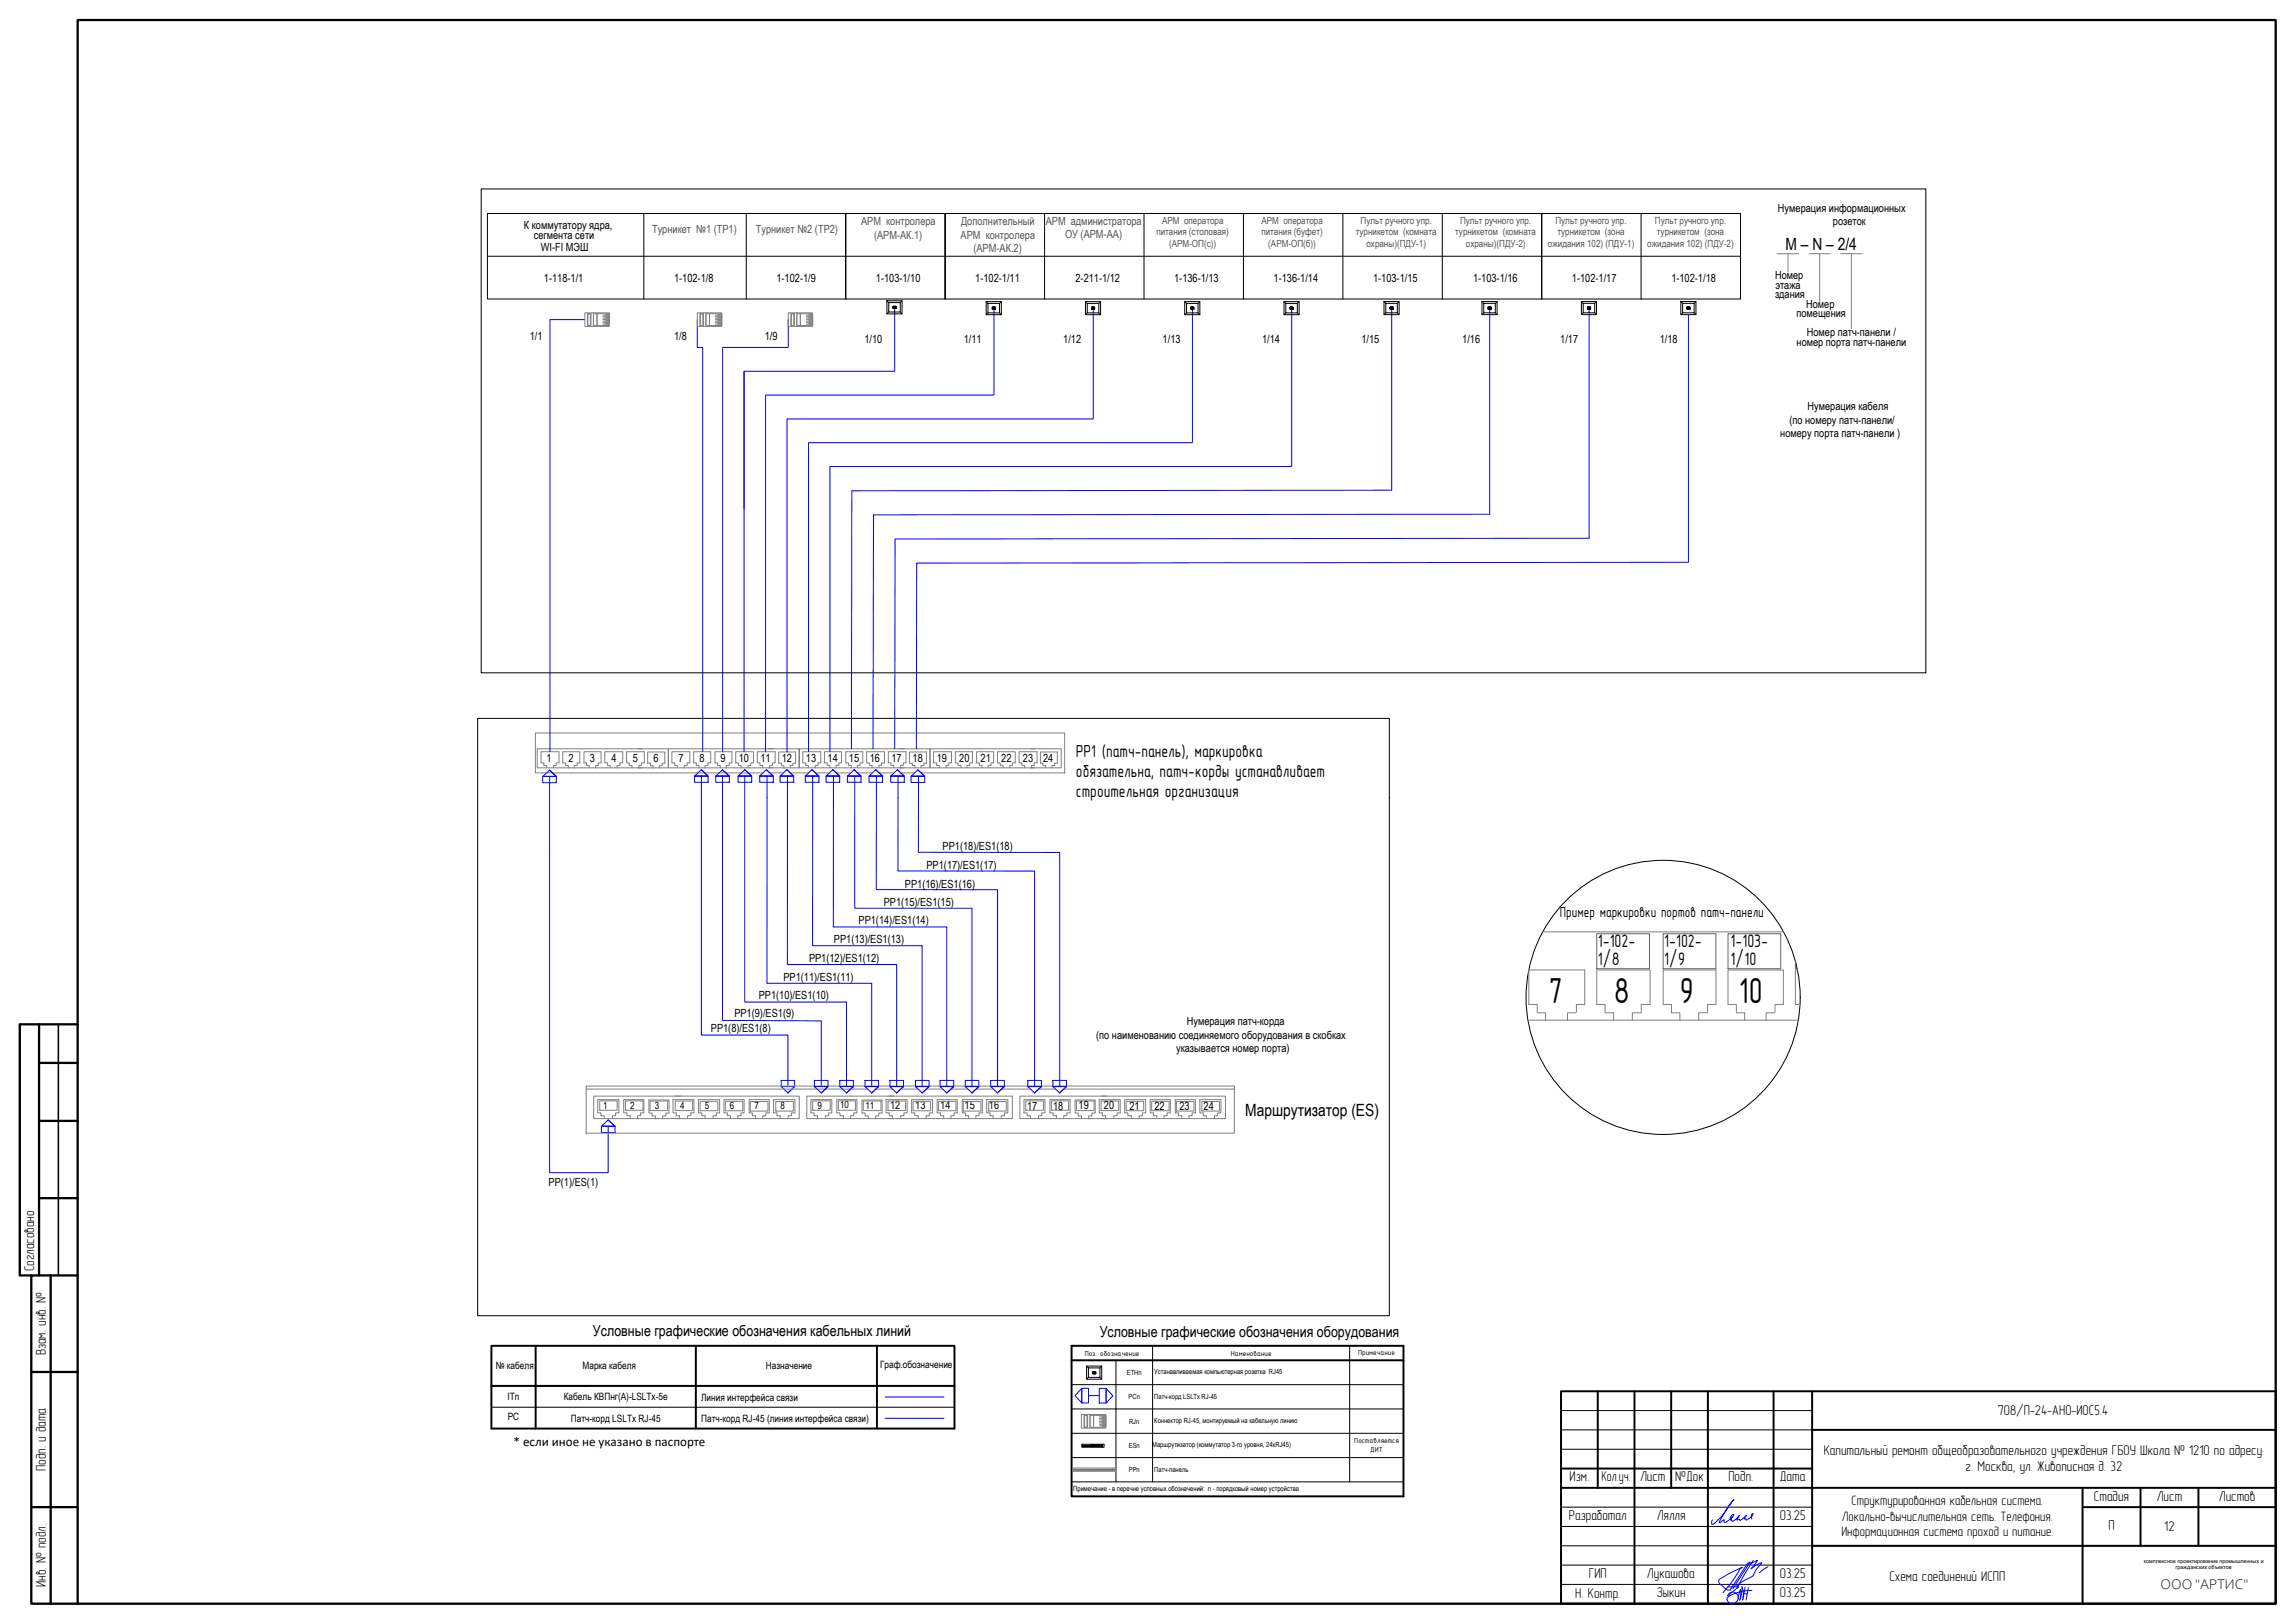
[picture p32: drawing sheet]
<svg xmlns="http://www.w3.org/2000/svg" width="594mm" height="420mm" viewBox="0 0 594 420" stroke-linecap="round" stroke-linejoin="round" font-family="sans-serif">
<defs><g id="words">
<g font-size="9.4">
<text x="400.9" y="259.5">7</text>
<text x="417.8" y="259.5">8</text>
<text x="434.8" y="259.5">9</text>
<text x="450.1" y="259.5">10</text>
</g>
<g font-size="4.7">
<text x="413.6" y="245.1">1-102-</text>
<text x="430.8" y="245.1">1-102-</text>
<text x="447.9" y="245.1">1-103-</text>
<text x="413.6" y="249.9">1/8</text>
<text x="430.8" y="249.9">1/9</text>
<text x="447.9" y="249.9">1/10</text>
</g>
<g font-size="4.5">
<text x="278.5" y="196">PP1 (патч-панель), маркировка</text>
<text x="278.5" y="201.2">обязательна, патч-корды устанавливает</text>
<text x="278.5" y="206.4">строительная организация</text>
</g>
<g font-size="4.4">
<text x="462.2" y="64.8">M – N – 2/4</text>
<text x="322.3" y="288.8">Маршрутизатор (ES)</text>
</g>
<g font-size="3.9">
<text x="153.5" y="345.9">Условные графические обозначения кабельных линий</text>
<text x="284.7" y="346.1">Условные графические обозначения оборудования</text>
</g>
<g font-size="3.8">
<text x="403.8" y="237.3">Пример маркировки портов патч-панели</text>
<text x="559.3" y="411.2">ООО &quot;АРТИС&quot;</text>
</g>
<g font-size="3.7">
<text x="8.9" y="329.2" transform="rotate(-90 8.9 329.2)">Согласовано</text>
<text x="11.9" y="350.9" transform="rotate(-90 11.9 350.9)">Взам. инв. №</text>
<text x="517.1" y="366.3">708/П-24-АНО-ИОС5.4</text>
<text x="472.1" y="376.8">Капитальный ремонт общеобразовательного учреждения ГБОУ Школа № 1210 по адресу:</text>
<text x="11.8" y="380.8" transform="rotate(-90 11.8 380.8)">Подп. и дата</text>
<text x="406.3" y="383.5">Изм.</text>
<text x="414.5" y="383.5">Кол.уч.</text>
<text x="424.5" y="383.5">Лист</text>
<text x="433.6" y="383.5">№Док</text>
<text x="447.4" y="383.5">Подп.</text>
<text x="460.7" y="383.5">Дата</text>
<text x="508.8" y="380.9">г. Москва, ул. Живописная д. 32</text>
<text x="542" y="388.5">Стадия</text>
<text x="558.3" y="388.5">Лист</text>
<text x="574.4" y="388.5">Листов</text>
<text x="406.1" y="393.5">Разработал</text>
<text x="428.9" y="393.5">Лялля</text>
<text x="460.7" y="393.5">03.25</text>
<text x="545.8" y="396">П</text>
<text x="560.2" y="396.4">12</text>
<text x="11.9" y="410.8" transform="rotate(-90 11.9 410.8)">Инв. № подл.</text>
<text x="407.7" y="413.7">Н. Контр.</text>
<text x="411.3" y="408.5">ГИП</text>
<text x="426.3" y="408.5">Лукашова</text>
<text x="428.9" y="413.5">Зыкин</text>
<text x="460.7" y="408.5">03.25</text>
<text x="460.7" y="413.5">03.25</text>
<text x="489.1" y="409.3">Схема соединений ИСПП</text>
</g>
<g font-size="3.5">
<text x="479.3" y="389.7">Структурированная кабельная система.</text>
<text x="476.8" y="393.7">Локально-вычислительная сеть. Телефония.</text>
<text x="476.6" y="397.7">Информационная система проход и питание.</text>
</g>
<text font-size="3.4" x="132.9" y="374.3">* если иное не указано в паспорте</text>
<g font-size="2.9">
<text x="135.6" y="59.2">К коммутатору ядра,</text>
<text x="460.2" y="54.9">Нумерация информационных</text>
<text x="474.5" y="58.3">розеток</text>
<text x="138.2" y="62">сегмента сети</text>
<text x="140" y="64.9">WI-FI МЭШ</text>
<text x="140.8" y="73">1-118-1/1</text>
<text x="174.5" y="73">1-102-1/8</text>
<text x="201" y="73">1-102-1/9</text>
<text x="226.7" y="73">1-103-1/10</text>
<text x="252.5" y="73">1-102-1/11</text>
<text x="278.4" y="73">2-211-1/12</text>
<text x="303.9" y="73">1-136-1/13</text>
<text x="329.7" y="73">1-136-1/14</text>
<text x="355.4" y="73">1-103-1/15</text>
<text x="381.3" y="73">1-103-1/16</text>
<text x="406.9" y="73">1-102-1/17</text>
<text x="432.6" y="73">1-102-1/18</text>
<text x="459.5" y="72.1">Номер</text>
<text x="459.5" y="77">здания</text>
<text x="459.6" y="74.8">этажа</text>
<text x="465" y="82.2">помещения</text>
<text x="467.5" y="79.7">Номер</text>
<text x="137.1" y="88.1">1/1</text>
<text x="174.5" y="88">1/8</text>
<text x="198" y="88.1">1/9</text>
<text x="223.7" y="88.8">1/10</text>
<text x="249.5" y="88.8">1/11</text>
<text x="275.2" y="88.8">1/12</text>
<text x="301" y="88.8">1/13</text>
<text x="326.7" y="88.8">1/14</text>
<text x="352.4" y="88.8">1/15</text>
<text x="378.5" y="88.8">1/16</text>
<text x="403.9" y="88.8">1/17</text>
<text x="429.6" y="88.8">1/18</text>
<text x="465.1" y="89.5">номер порта патч-панели</text>
<text x="467.7" y="87">Номер патч-панели /</text>
<text x="467.9" y="106.2">Нумерация кабеля</text>
<text x="460.8" y="113.1">номеру порта патч-панели )</text>
<text x="463.2" y="109.7">(по номеру патч-панели/</text>
<text x="141.5" y="197.3">1</text>
<text x="147.2" y="197.3">2</text>
<text x="152.6" y="197.3">3</text>
<text x="158.3" y="197.3">4</text>
<text x="163.8" y="197.3">5</text>
<text x="169.2" y="197.3">6</text>
<text x="175.6" y="197.3">7</text>
<text x="181" y="197.3">8</text>
<text x="186.5" y="197.3">9</text>
<text x="191.3" y="197.3">10</text>
<text x="196.9" y="197.3">11</text>
<text x="202.4" y="197.4">12</text>
<text x="208.6" y="197.3">13</text>
<text x="214.2" y="197.3">14</text>
<text x="219.7" y="197.3">15</text>
<text x="225.2" y="197.3">16</text>
<text x="230.8" y="197.3">17</text>
<text x="236.2" y="197.3">18</text>
<text x="242.5" y="197.3">19</text>
<text x="248.3" y="197.3">20</text>
<text x="253.8" y="197.3">21</text>
<text x="259.2" y="197.3">22</text>
<text x="264.8" y="197.3">23</text>
<text x="270" y="197.4">24</text>
<text x="244" y="220.1">PP1(18)/ES1(18)</text>
<text x="239.8" y="224.9">PP1(17)/ES1(17)</text>
<text x="234.2" y="229.8">PP1(16)/ES1(16)</text>
<text x="222.2" y="239.3">PP1(14)/ES1(14)</text>
<text x="228.8" y="234.5">PP1(15)/ES1(15)</text>
<text x="215.9" y="244.1">PP1(13)/ES1(13)</text>
<text x="209.4" y="249">PP1(12)/ES1(12)</text>
<text x="202.8" y="253.9">PP1(11)/ES1(11)</text>
<text x="190.1" y="263.4">PP1(9)/ES1(9)</text>
<text x="196.4" y="258.6">PP1(10)/ES1(10)</text>
<text x="184" y="267.2">PP1(8)/ES1(8)</text>
<text x="283.8" y="268.9">(по наименованию соединяемого оборудования в скобках</text>
<text x="307.2" y="265.5">Нумерация патч-корда</text>
<text x="304.5" y="272.4">указывается номер порта)</text>
<text x="230.4" y="287.1">12</text>
<text x="236.9" y="287.1">13</text>
<text x="243.4" y="287.1">14</text>
<text x="249.7" y="287.1">15</text>
<text x="256" y="287.1">16</text>
<text x="265.9" y="287.4">17</text>
<text x="272.6" y="287.3">18</text>
<text x="279.2" y="287.2">19</text>
<text x="285.8" y="287.2">20</text>
<text x="292.4" y="287.3">21</text>
<text x="298.8" y="287.4">22</text>
<text x="305.3" y="287.4">23</text>
<text x="311.6" y="287.4">24</text>
<text x="142" y="307">PP(1)/ES(1)</text>
</g>
<g font-size="2.9" fill="#545454">
<text x="222.9" y="58.3">АРМ контролера</text>
<text x="248.8" y="58.3">Дополнительный</text>
<text x="270.7" y="58.1">АРМ администратора</text>
<text x="168.8" y="60.3">Турникет №1 (TP1)</text>
<text x="195.7" y="60.3">Турникет №2 (TP2)</text>
<text x="226.2" y="61.8">(АРМ-АК.1)</text>
<text x="248.7" y="61.8">АРМ контролера</text>
<text x="252" y="65.3">(АРМ-АК.2)</text>
<text x="275.7" y="61.6">ОУ (АРМ-АА)</text>
</g>
<g font-size="2.6">
<text x="128.3" y="354.4">№ кабеля</text>
<text x="150.8" y="354.4">Марка кабеля</text>
<text x="198.2" y="354.4">Назначение</text>
<text x="227.8" y="354.1">Граф.обозначение</text>
<text x="131.4" y="362.4">ITn</text>
<text x="145.9" y="362.5">Кабель КВПнг(А)-LSLTx-5е</text>
<text x="181.5" y="362.8">Линия интерфейса связи</text>
<text x="131.4" y="367.7">PC</text>
<text x="147.8" y="368">Патч-корд LSLTx RJ-45</text>
<text x="181.5" y="368">Патч-корд RJ-45 (линия интерфейса связи)</text>
</g>
<g font-size="2.5" fill="#545454">
<text x="300.8" y="57.9">АРМ оператора</text>
<text x="326.6" y="57.9">АРМ оператора</text>
<text x="352.2" y="57.9">Пульт ручного упр.</text>
<text x="377.9" y="57.9">Пульт ручного упр.</text>
<text x="402.6" y="57.9">Пульт ручного упр.</text>
<text x="428.4" y="57.9">Пульт ручного упр.</text>
<text x="299.3" y="60.9">питания (столовая)</text>
<text x="302.6" y="64">(АРМ-ОП(с))</text>
<text x="326.5" y="61">питания (буфет)</text>
<text x="328.3" y="64">(АРМ-ОП(б))</text>
<text x="351" y="60.9">турникетом (комната</text>
<text x="353.7" y="64">охраны)(ПДУ-1)</text>
<text x="376.7" y="60.9">турникетом (комната</text>
<text x="379.5" y="64">охраны)(ПДУ-2)</text>
<text x="400.7" y="64">ожидания 102) (ПДУ-1)</text>
<text x="403.2" y="60.9">турникетом (зона</text>
<text x="426.4" y="64">ожидания 102) (ПДУ-2)</text>
<text x="428.9" y="60.9">турникетом (зона</text>
</g>
<g font-size="2.5">
<text x="156.2" y="287">1</text>
<text x="163.1" y="287">2</text>
<text x="169.5" y="287.1">3</text>
<text x="176.1" y="287.1">4</text>
<text x="182.5" y="287.1">5</text>
<text x="188.9" y="287.1">6</text>
<text x="195.3" y="287.2">7</text>
<text x="202" y="287.2">8</text>
<text x="211.6" y="287">9</text>
<text x="217.5" y="286.9">10</text>
<text x="224" y="287.1">11</text>
</g>
<g font-size="2">
<text x="280.8" y="350.9">Поз. обозначение</text>
<text x="318.6" y="350.9">Наменование</text>
<text x="351.6" y="350.7">Примечание</text>
<text x="350.6" y="373.7">Поставляется</text>
<text x="354.7" y="375.8">ДИТ</text>
</g>
<g font-size="1.8">
<text x="291.7" y="356">ETHn</text>
<text x="298.8" y="355.8">Устанавливаемая компьютерная розетка RJ45</text>
<text x="292.2" y="362.2">PCn</text>
<text x="298.8" y="362.1">Патч-корд LSLTx RJ-45</text>
<text x="292.3" y="368.5">RJn</text>
<text x="298.8" y="368.4">Коннектор RJ-45, монтируемый на кабельную линию</text>
<text x="292.2" y="374.8">ESn</text>
<text x="298.3" y="374.7">Маршрутизатор (коммутатор 3-го уровня, 24xRJ45)</text>
<text x="292.2" y="381.1">PPn</text>
<text x="298.8" y="381.1">Патч-панель</text>
<text x="277.8" y="386">Примечание - в перечне условных обозначений: n - порядковый номер устройства</text>
</g>
<g font-size="1.4">
<text x="554.9" y="404.5">комплексное проектирование промышленных и</text>
<text x="563.2" y="406.2">гражданских объектов</text>
</g>
<g font-size=".2">
<text x="278" y="380.6">1</text>
<text x="278.4" y="380.6">2</text>
<text x="278.9" y="380.6">3</text>
<text x="279.3" y="380.6">4</text>
<text x="279.8" y="380.6">5</text>
<text x="280.2" y="380.6">6</text>
<text x="280.7" y="380.6">7</text>
<text x="281.1" y="380.6">8</text>
<text x="281.6" y="380.6">9</text>
<text x="282" y="380.6">10</text>
<text x="282.4" y="380.6">11</text>
<text x="282.9" y="380.6">12</text>
<text x="283.4" y="380.6">13</text>
<text x="283.8" y="380.6">14</text>
<text x="284.3" y="380.6">15</text>
<text x="284.7" y="380.6">16</text>
<text x="285.1" y="380.6">17</text>
<text x="285.6" y="380.6">18</text>
<text x="286.1" y="380.6">19</text>
<text x="286.5" y="380.6">20</text>
<text x="287" y="380.6">21</text>
<text x="287.4" y="380.6">22</text>
<text x="287.9" y="380.6">23</text>
<text x="288.3" y="380.6">24</text>
</g>
</g></defs>
<path d="M20.1 5.2h569v410h-569zM10.1 275.2h10M10.1 265.2v65M20.1 265.2h-15v65h3M10.1 290.2h10M10.1 310.2h10M13.1 330.2v85M20.1 330.2h-12v85h12M8.1 355.2h12M8.1 390.2h12" fill="none" stroke="#000" stroke-width=".59"/>
<path d="M5.1 265.2v65M15.1 265.2v65" fill="none" stroke="#000" stroke-width=".4"/>
<g fill="none" stroke="#000" stroke-width=".51">
<path d="M404.1 360.2h185v55h-185zM413.6 360.2v25M423.1 360.2v55M432.6 360.2v25M442.1 360.2v55M459.1 360.2v55M469.1 360.2v55M469.1 370.2h120M404.1 385.2h185M404.1 380.2h65M539.1 385.2v30M539.1 390.2h50"/>
<path d="M554.1 385.2v15M569.1 385.2v15M469.1 400.2h120"/>
</g>
<path d="M404.1 375.2h65M404.1 370.2h65M404.1 365.2h65M404.1 380.2h65M404.1 395.2h65M404.1 390.2h65M404.1 400.2h185M404.1 410.2h65M404.1 405.2h65" fill="none" stroke="#000" stroke-width=".26"/>
<path d="M453.5 393.2l-.1-.3a.62 .62 0 0 1-.1-.6 .62 .62 0 0 1 .5-.4l-.4 .6-1 .9a.25 .25 0 0 1-.3 .1 .25 .25 0 0 1-.2-.3h-.4l.6-.9-.9 .8a.63 .63 0 0 1-.9 .4 .25 .25 0 0 0-.2-.3 .25 .25 0 0 0-.3 .2l-.2 .1v-.1l.7-1.1-1.7 1.5-.4-.3h-.2l.4-.7-.4 .2-.1-.3 .6-.6h.3a2.17 2.17 0 0 1-1.2 1.3l-.9 .7a.36 .36 0 0 1-.5-.2 .36 .36 0 0 1 .1-.5l-1 .8-.2-.2a29.7 29.7 0 0 1 3.8-5.9l-.1 .1a30.8 30.8 0 0 1-5 6.2l-.4 .2-.3-.1-.1-.4 .3-.6" fill="none" stroke="#00f" stroke-width=".26"/>
<path d="M447.1 410.8h3l-2.9 2.3M447.2 413.1a1.43 1.43 0 0 1 2.1-.7 1.43 1.43 0 0 1 .2 2.2M448.6 411.3l4.4-6.9-.6 .3-4.5 6.9-.9-.1-1.7-1.3a.83 .83 0 0 1-.4-.7 .83 .83 0 0 1 .4-.8l2.2-1.3 3.5-1.6-.6 .3-2.1 3.4-2.3 2.8M450.5 411.5l-.6 2.4M450.6 411.5v1.4l-.3 1.4 .5-1.8 .1-1.7 .4 1.7-.2 1.7M451.4 412.6h.9M451.7 411l-.6 3.2M452.4 405.1l2.5-1.2-1.6 2.2 1.3-.9 1.4-.6-1.7 2.3a2.05 2.05 0 0 1-1.7 1.7l-1.7 .9-1.5 1.2M452.6 411l-.6 3.2M453.5 411.7a11.2 11.2 0 0 0-6.2 1.7 1.24 1.24 0 0 0 .4 1.6 1.24 1.24 0 0 0 1.5-.1l.3-.3M453.8 404l-2.7 4.4-1.5 2.8M457.7 405.6l-2.2 1.5" fill="none" stroke="#00f" stroke-width=".26"/>
<g fill="#fff" stroke="#fff" stroke-width=".26">
<path d="M155.7 291.6l1.7-1.7 1.8 1.7z"/>
<path d="M202.2 281.3h3.5l-1.7 1.6z"/>
<path d="M140.5 201l1.8-1.6 1.7 1.6z"/>
<path d="M179.8 200.9l1.8-1.6 1.7 1.6z"/>
<path d="M185.3 200.9l1.7-1.6 1.8 1.6z"/>
<path d="M191.1 200.9l1.7-1.6 1.8 1.6z"/>
<path d="M210.8 281.3h3.5l-1.7 1.6z"/>
<path d="M217.4 281.3h3.5l-1.8 1.6z"/>
<path d="M196.7 200.9l1.7-1.6 1.8 1.6z"/>
<path d="M201.9 200.9l1.8-1.6 1.8 1.6z"/>
<path d="M208.5 200.9l1.7-1.6 1.8 1.6z"/>
<path d="M213.8 200.9l1.8-1.6 1.8 1.6z"/>
<path d="M223.9 281.3h3.5l-1.7 1.6z"/>
<path d="M230.4 281.3h3.5l-1.8 1.6z"/>
<path d="M237 281.3h3.5l-1.8 1.6z"/>
<path d="M243.3 281.3h3.6l-1.8 1.6z"/>
<path d="M219.4 200.9l1.7-1.6 1.8 1.6z"/>
<path d="M249.9 281.3h3.5l-1.8 1.6z"/>
<path d="M225 200.9l1.7-1.6 1.8 1.6z"/>
<path d="M230.6 200.9l1.7-1.6 1.8 1.6z"/>
<path d="M256.5 281.3h3.5l-1.8 1.6z"/>
<path d="M266.1 281.3h3.5l-1.8 1.6z"/>
<path d="M235.9 201l1.7-1.7 1.8 1.7z"/>
<path d="M272.6 281.3h3.5l-1.8 1.6z"/>
</g>
<g fill="none" stroke="#00f" stroke-width=".26">
<path d="M142.3 199.4l1.7 1.6h-3.5M181.6 199.3l1.7 1.6h-3.5M187 199.3l1.8 1.6h-3.5M192.8 199.3l1.8 1.6h-3.5M198.4 199.3l1.8 1.6h-3.5M203.7 199.3l1.8 1.6h-3.6M210.2 199.3l1.8 1.6h-3.5M215.6 199.3l1.8 1.6h-3.6M221.1 199.3l1.8 1.6h-3.5M226.7 199.3l1.8 1.6h-3.5M232.3 199.3l1.8 1.6h-3.5M237.6 199.3l1.8 1.7h-3.5"/>
<path d="M140.5 201l1.8-1.6 1.7 1.6zM140.5 201h3.5v1.6h-3.5zM142.3 201v102.6h15.1v-12M179.8 200.9l1.8-1.6 1.7 1.6zM179.8 200.9h3.5v1.6h-3.5zM181.6 200.9v5.6M185.3 200.9l1.7-1.6 1.8 1.6zM185.3 200.9h3.5v1.6h-3.5zM187 200.9v5.6M191.1 200.9l1.7-1.6 1.8 1.6zM191.1 200.9h3.5v1.6h-3.5zM192.8 200.9v58.5h26.3"/>
<path d="M196.7 200.9l1.7-1.6 1.8 1.6zM196.7 200.9h3.5v1.6h-3.5zM198.6 200.9v5.6M201.9 200.9l1.8-1.6 1.8 1.6zM201.9 200.9h3.6v1.6h-3.6zM203.9 200.9l-.1 5.6M208.5 200.9l1.7-1.6 1.8 1.6zM208.5 200.9h3.5v1.6h-3.5zM210.4 200.9v5.6M213.8 200.9l1.8-1.6 1.8 1.6zM213.8 200.9h3.6v1.6h-3.6zM215.7 200.9v5.6"/>
<path d="M219.4 200.9l1.7-1.6 1.8 1.6zM219.4 200.9h3.5v1.6h-3.5zM221.3 200.9v34.2l30.3 .1v46.1M225 200.9l1.7-1.6 1.8 1.6zM225 200.9h3.5v1.6h-3.5zM226.9 200.9l-.1 29.4h31.4v51M230.6 200.9l1.7-1.6 1.8 1.6zM230.6 200.9h3.5v1.6h-3.5zM232.5 200.9l-.1 24.6h35.4v55.8M235.9 201l1.7-1.7 1.8 1.7zM235.9 201h3.5v1.6h-3.5zM237.8 201l-.1 19.6 36.6 .1v60.6"/>
<path d="M210.8 279.7h3.5v1.6h-3.5zM217.4 279.7h3.5v1.6h-3.5zM223.9 279.7h3.5v1.6h-3.5zM230.4 279.7h3.5v1.6h-3.5zM237 279.7h3.5v1.6h-3.5zM243.3 279.7h3.6v1.6h-3.6zM249.9 279.7h3.5v1.6h-3.5zM256.5 279.7h3.5v1.6h-3.5zM266.1 279.7h3.5v1.6h-3.5zM272.6 279.7h3.5v1.6h-3.5zM155.7 291.6l1.7-1.7 1.8 1.7zM155.7 291.6h3.5v1.6h-3.5z"/>
<path d="M157.4 289.9l1.8 1.7h-3.5M202.2 281.3h3.5l-1.7 1.6M202.2 281.3h3.5l-1.7 1.6zM210.8 281.3h3.5l-1.7 1.6M210.8 281.3h3.5l-1.7 1.6zM217.4 281.3h3.5l-1.8 1.6M217.4 281.3h3.5l-1.8 1.6zM223.9 281.3h3.5l-1.7 1.6M223.9 281.3h3.5l-1.7 1.6zM230.4 281.3h3.5l-1.8 1.6M230.4 281.3h3.5l-1.8 1.6zM237 281.3h3.5l-1.8 1.6"/>
<path d="M237 281.3h3.5l-1.8 1.6zM243.3 281.3h3.6l-1.8 1.6M243.3 281.3h3.6l-1.8 1.6zM249.9 281.3h3.5l-1.8 1.6M249.9 281.3h3.5l-1.8 1.6zM256.5 281.3h3.5l-1.8 1.6M256.5 281.3h3.5l-1.8 1.6zM266.1 281.3h3.5l-1.8 1.6M266.1 281.3h3.5l-1.8 1.6zM272.6 281.3h3.5l-1.8 1.6M272.6 281.3h3.5l-1.8 1.6z"/>
</g>
<g fill="none" stroke="#808080" stroke-width=".26">
<path d="M460.1 65.7h5.5M462.8 65.7v4.7M468.3 65.7h5.5M471 65.7v12.6M476.5 65.7h5.5M479.2 65.7v19.4M152.1 81.2h.9v3.1h-.9zM152.2 81.2h.6v3.1h-.6zM153.6 81.2h.9v3.1h-.9zM153.6 81v3.5M154.5 81.2h3.2v3.1h-3.2zM156.1 81.6h1.6"/>
<path d="M156.1 82h1.6M156.1 82.4h1.6M156.1 82.7h1.6M156.1 83.1h1.6M156.1 83.5h1.6M156.1 83.9h1.6M156.8 81.4h.9M156.8 81.8h.9M156.8 82.2h.9M156.8 82.6h.9M156.8 82.9h.9M156.8 83.3h.9"/>
<path d="M156.8 83.7h.9M156.8 84.1h.9M157.6 81.2v-.2h-6.2v3.5h6.2v-.2M157.7 81.2v3.1M181.2 81.2h.9v3.1h-.9zM181.3 81.2h.6v3.1h-.6zM182.7 81.2h1v3.1h-1zM182.7 81v3.5M183.7 81.2h3.1v3.1h-3.1zM185.2 81.6h1.6M185.2 82h1.6M185.2 82.4h1.6"/>
<path d="M185.2 82.7h1.6M185.2 83.1h1.6M185.2 83.5h1.6M185.2 83.9h1.6M185.9 81.4h.9M185.9 81.8h.9M185.9 82.2h.9M185.9 82.6h.9M185.9 82.9h.9M185.9 83.3h.9M185.9 83.7h.9M185.9 84.1h.9"/>
<path d="M186.8 81.2v-.2h-6.3v3.5h6.3v-.2M186.8 81.2v3.1M204.7 81.2h.9v3.1h-.9zM204.8 81.2h.7v3.1h-.7zM206.3 81.2h.9v3.1h-.9zM206.3 81v3.5M207.2 81.2h3.1v3.1h-3.1zM208.7 81.6h1.6M208.7 82h1.6M208.7 82.4h1.6M208.7 82.7h1.6M208.7 83.1h1.6"/>
<path d="M208.7 83.5h1.6M208.7 83.9h1.6M209.4 81.4h.9M209.4 81.8h.9M209.4 82.2h.9M209.4 82.6h.9M209.4 82.9h.9M209.4 83.3h.9M209.4 83.7h.9M209.4 84.1h.9M210.3 81.2v-.2h-6.3v3.5h6.3v-.2M210.3 81.2v3.1"/>
<path d="M138.6 189.8h137v10.3h-137zM140.1 197.5h.7v.6M140.8 198.2h.7v.6M144.7 194.6h-4.6v2.9M144.7 194.6v2.9h-.7v.7h-.7v.6M147.1 198.8v-.6l-.7-.1v-.6h-.7v-2.9h4.4v2.9h-.7l-.1 .7h-.7v.6M152.6 198.8v-.6l-.7-.1v-.6h-.7v-2.9h4.4v2.9h-.7v.7h-.7v.6M158 198.8v-.6l-.7-.1v-.6h-.7v-2.9h4.6v2.9h-.7v.7h-.8v.6M162.8 198.2h.8v.6M162.9 198.1v-.6h-.7v-2.9h4.6v2.9h-.7v.6l-.7 .1v.6M165.1 193.8h8v5h-8M166.3 193.8h-27.2v5h27.2"/>
<path d="M168.4 198.2h.7v.7M168.4 198.2v-.6h-.7v-2.9h4.4v2.9h-.7v.6M171.4 198.2h-.7v.7M173.9 197.5v-2.9h4.7v2.9h-.7v.6l-.8 .1v.6M174 197.5h.7v.6l.6 .1v.6M180.9 198.8v-.6l-.7-.1v-.6h-.7v-2.9h4.5v2.9h-.7v.7h-.8v.6M185.7 198.2h.8v.6M185.8 198.1v-.6h-.7v-2.9h4.4v2.9h-.7v.6M188.7 198.2h-.7v.6M194.3 198.2h-.7v.6M194.3 198.1v-.6h.7v-2.9h-4.5v2.9h.6v.6l.7 .1v.6M199 193.8h7.9v5h-7.9"/>
<path d="M199.9 198.2h-.7v.6M200 198.1v-.6h.7v-2.9h-4.7v2.9h.7v.6l.7 .1v.6M200.1 193.8h-27.1v5h27.1M202.3 198.2v-.6h-.7v-2.9h4.3v2.9h-.7v.6h-.7v.6M202.3 198.2h.6v.7M207.8 197.5h.7v.6h.7v.7M212.4 194.6h-4.6v2.9M212.5 194.6v2.9h-.7v.6h-.8v.7M214.8 198.8v-.7h-.7v-.6h-.7v-2.9h4.4v2.9h-.7v.6h-.7v.7M220.4 198.8v-.7h-.7v-.6h-.8v-2.9h4.4v2.9h-.7v.6h-.7v.7M225.7 198.8v-.7h-.7v-.6h-.7v-2.9h4.7v2.9h-.8v.6h-.7v.7M231.3 198.8v-.7h-.7v-.6h-.7v-2.9h4.6v2.9h-.7v.6h-.7v.7"/>
<path d="M232.8 193.8h8v5h-8M234 193.8h-27.2v5h27.2M236.8 198.8v-.6h-.7v-.6h-.7v-2.9h4.4v2.9h-.6v.6h-.8v.6M241.7 197.5v-2.9h4.6v2.9h-.7v.6h-.7v.7M241.7 197.5h.7v.6h.7v.7M248.7 198.8v-.7h-.7v-.6h-.7v-2.9h4.4v2.9h-.7v.6h-.7v.7M254.2 198.8v-.7h-.7v-.6h-.7v-2.9h4.4v2.9h-.7v.6h-.7v.7M259.6 198.8v-.7h-.7v-.6h-.7v-2.9h4.6v2.9h-.7v.6h-.7v.7M265.2 198.8v-.7h-.7v-.6h-.7v-2.9h4.6v2.9h-.7v.6h-.7v.7M266.8 193.8h7.9v5h-7.9M267.9 193.8h-27.2v5h27.2M270.7 198.8v-.6h-.7v-.6h-.7v-2.9h4.4v2.9h-.7v.6h-.7v.6"/>
<path d="M399.3 241.2h62.4M465.3 251.1h-.6v8.9h1.3M395.5 264.1h70M397.9 262.1v-2.1h-2.2v-8.9h14.5v8.9h-2.1v2.1M397.9 262.2h2.2v2M407.9 262.2h-2.1v2M415.5 262.1v-2.1h-2.2v-8.9h13.8v8.9h-2.2v2.1M415.5 262.2h2.2v2M424.9 262.2h-2.4v2M432.6 262.2h2.3v2M432.7 262.1v-2.1h-2.2v-8.9h13.7v8.9h-2.2v2.1M441.9 262.2h-2.2v2"/>
<path d="M449.5 262.1v-2.1h-2.2v-8.9h14.3v8.9h-2.1v2.1M449.5 262.2h2.1v2M459.4 262.2h-2.2v2M151.7 293.3h167.8v-12.1h-167.8v12.3M151.7 281.9h167.8M155.3 285h4.5v2.4h-4.5zM156.4 289.6v-.8h-.9v-.7h-.8v-3.4h5.5v3.4h-.9v.7h-.8v.8M161.9 285h4.5v2.4h-4.5zM163.1 289.6v-.8h-.8v-.7h-.8v-3.4h5.2v3.4h-.9v.7h-.8v.8M168.3 285h4.5v2.5h-4.5zM169.7 289.7v-.8h-.9v-.8h-.8v-3.3h5.2v3.3h-.8v.8h-.9v.8M174.8 285h4.5v2.5h-4.5z"/>
<path d="M174.8 283.8h32.1v5.8h-32.1M175.9 289.6v-.8h-.9v-.7h-.8v-3.4h5.4v3.4h-.8v.7h-.8v.8M176.2 283.8h-22.5v5.8h22.5M181.2 285.1h4.6v2.4h-4.6zM182.5 289.6v-.8h-.8v-.7h-.9v-3.4h5.5v3.4h-.9v.7h-.8v.8M187.8 285.1h4.5v2.4h-4.5zM189.1 289.6v-.8h-.8v-.7h-.9v-3.4h5.2v3.4h-.8v.7h-.8v.8M194.2 285.2h4.6v2.4h-4.6zM195.6 289.6v-.8h-.9v-.7h-.8v-3.4h5.2v3.4h-.8v.7h-.9v.8M200.3 284.7v3.4h.8v.7h.8v.8M200.3 284.7h5.5v3.4M200.8 285.2h4.6v2.4h-4.6z"/>
<path d="M205.7 288.1h-.8v.7h-.9v.8M210.4 285h4.5v2.4h-4.5zM211.6 289.6v-.8h-.9v-.7h-.8v-3.4h5.4v3.4h-.8v.7h-.8v.8M217 285h4.4v2.4h-4.4zM218.3 289.6v-.8h-.9v-.7h-.8v-3.4h5.2v3.4h-.8v.7h-.8v.8M223.5 285h4.5v2.5h-4.5zM224.8 289.7v-.8h-.8v-.8h-.9v-3.3h5.2v3.3h-.8v.8h-.9v.8M229.9 285h4.5v2.5h-4.5zM230 283.8h32.1v5.8h-32.1M231 289.6v-.8h-.8v-.7h-.8v-3.4h5.4v3.4h-.8v.7h-.8v.8M231.3 283.8h-22.5v5.8h22.5M236.4 285.1h4.5v2.4h-4.5z"/>
<path d="M237.7 289.6v-.8h-.9v-.7h-.8v-3.4h5.4v3.4h-.8v.7h-.9v.8M243 285.1h4.5v2.4h-4.5zM244.3 289.6v-.8h-.8v-.7h-.9v-3.4h5.2v3.4h-.8v.7h-.9v.8M249.3 285.2h4.6v2.4h-4.6zM250.7 289.6v-.8h-.8v-.7h-.8v-3.4h5.2v3.4h-.9v.7h-.8v.8M255.4 284.7v3.4h.9v.7h.8v.8M255.5 284.7h5.4v3.4h-.9v.7h-.8v.8M255.9 285.2h4.6v2.4h-4.6zM265.5 285h4.6v2.4h-4.6zM266.8 289.6v-.8h-.9v-.7h-.8v-3.4h5.4v3.4h-.8v.7h-.9v.8M272.2 285h4.4v2.4h-4.4zM273.5 289.6v-.8h-.9v-.7h-.8v-3.4h5.2v3.4h-.8v.7h-.8v.8"/>
<path d="M278.6 285h4.6v2.5h-4.6zM279.9 289.7v-.8h-.8v-.8h-.8v-3.3h5.2v3.3h-.9v.8h-.8v.8M285 285h4.6v2.5h-4.6zM285.2 283.8h32v5.8h-32M286.2 289.6v-.8h-.8v-.7h-.9v-3.4h5.5v3.4h-.8v.7h-.9v.8M286.5 283.8h-22.5v5.8h22.5M291.5 285.1h4.6v2.4h-4.6zM292.8 289.6v-.8h-.8v-.7h-.9v-3.4h5.5v3.4h-.9v.7h-.8v.8M298.1 285.1h4.5v2.4h-4.5zM299.4 289.6v-.8h-.8v-.7h-.9v-3.4h5.3v3.4h-.9v.7h-.8v.8M304.5 285.2h4.6v2.4h-4.6zM305.9 289.6v-.8h-.8v-.7h-.9v-3.4h5.2v3.4h-.8v.7h-.8v.8"/>
<path d="M310.6 284.7v3.4h.9v.7h.8v.8M310.6 284.7h5.5v3.4h-.9v.7h-.8v.8M311.1 285.2h4.6v2.4h-4.6zM280.6 366.4h.9v3.1h-.9zM280.7 366.4h.7v3.1h-.7zM282.2 366.4h.9v3.1h-.9zM282.2 366.2v3.5M283.1 366.4h3.2v3.1h-3.2zM284.6 366.8h1.7M284.6 367.2h1.7M284.6 367.6h1.7M284.6 368h1.7"/>
<path d="M284.6 368.3h1.7M284.6 368.7h1.7M284.6 369.1h1.7M285.3 366.6h1M285.3 367h1M285.3 367.4h1M285.3 367.8h1M285.3 368.2h1M285.3 368.5h1M285.3 368.9h1M285.3 369.3h1M286.2 366.4v-.2h-6.3v3.5h6.3v-.2"/>
<path d="M286.3 366.4v3.1M277.8 380h10.9v.9h-10.9zM278 380.7l-.1-.3h.3l-.1 .3M278.4 380.7l-.1-.3h.4l-.1 .3M278.9 380.7l-.1-.3h.3l-.1 .3M279.3 380.7l-.1-.3h.4l-.1 .3M279.9 380.3h.6v.4h-.5M280 380.7v-.3h-.4l.2 .3M280 380.3h-2.2v.4h2.2M280.2 380.7l-.1-.3h.4l-.2 .3M280.7 380.7l-.1-.3h.4l-.1 .3M281.1 380.7l-.1-.3h.4l-.1 .3"/>
<path d="M281.6 380.7l-.1-.3h.3l-.1 .3M282 380.7l-.1-.3h.4l-.1 .3M282.6 380.3h.6v.4h-.5M282.7 380.3h-2.2v.4h2.2M282.7 380.7v-.3h-.3l.1 .3M282.9 380.7l-.1-.3h.3l-.1 .3M283.4 380.7l-.1-.3h.4l-.1 .3M283.9 380.7l-.1-.3h.3l-.1 .3M284.3 380.7l-.1-.3h.3l-.1 .3M284.7 380.7l-.1-.3h.4l-.1 .3M285.3 380.3h.6v.4h-.6l.1-.3h-.3l.1 .3M285.4 380.3h-2.2v.4h2.2"/>
<path d="M285.6 380.7l-.1-.3h.4l-.2 .3M286 380.6v-.2h.4l-.1 .3M286 380.6l.1 .1M286.6 380.7l-.1-.3h.3l-.1 .3M287 380.7l-.1-.3h.3l-.1 .3M287.4 380.7l-.1-.3h.4l-.1 .3M288 380.3h.6v.4h-.6M288.1 380.7l.1-.3h-.4l.1 .3M288.1 380.7h-.1M288.1 380.3h-2.2v.4h2.2M288.3 380.7l-.1-.3h.4l-.1 .3"/>
</g>
<g fill="none" stroke="#00f" stroke-width=".26">
<path d="M231.6 79.5v16.6h-39v35.5M257.3 79.8l-.1 22.5-59 .1v92.2M283 79.8l-.1 28.6-79.2 .1v86.2M308.7 79.8l-.1 34.8-99.3 .1v79.9M334.4 79.8l-.1 41h-119.4l-.1 73.8M360.2 79.7v47.2l-139.7 .2-.1 66.7M385.6 79.7v53.4l-159.5 .2-.1 60.5M411.4 79.7v59.6l-179.7 .2-.1 54.3M151.4 82.7h-9v111.9M180.5 82.7v7.3h1.4v104.6M192.6 96.1v98.5M204 82.7v7.3h-16.9v104.6"/>
<path d="M437.1 81.4v64.2l-199.8 .2-.1 48M229.1 361.7h15.2"/>
</g>
<!-- layer: 0 -->
<g fill="none" stroke="#00f" stroke-width=".26">
<path d="M181.6 206.5v61.5h22.4v13.3M187 206.5v57.7l25.6 .1v17M198.6 206.5l-.1 48 27.1 .1 .1 26.7M203.8 206.5v43.1M210.4 206.5l-.1 38.2 28.4 .2v36.4M215.7 206.5v33.4l29.2 .1 .2 .1v41.2M203.8 249.6l.1 .1M204 249.7h28M219.1 259.4v21.9M232 249.7l.1 .1M232.1 249.8v31.5M202.2 279.7h3.5v1.6h-3.5z"/>
<path d="M280 359.4v3.8l-1.7-1.9zM280 359.4h1.8v3.8h-1.8zM284.6 359.4h1.7v3.8h-1.7zM286.3 359.4l1.8 2-1.8 1.8zM229.1 367.2h15.2M281.8 361.3h2.8"/>
</g>
<g fill="none" stroke="#000" stroke-width=".26">
<path d="M124.6 48.9h373.9v125.3h-373.9zM126.2 55.3h324.3v22.1h-324.3zM166.7 55.4v22M193.2 55.3v22.1M218.9 55.3v22.1v-22.1M244.7 55.3v22.1v-22.1M270.4 55.3v22.1M296.1 55.3v22.1M321.9 55.3v22.1M347.6 55.3v22.1M373.4 55.3v22.1M399.1 55.3v22.1"/>
<path d="M424.8 55.3v22.1M126.2 66.3h324.3M123.6 186h236v154.6h-236z"/>
</g>
<!-- layer: 0 -->
<path d="M127.2 348.4h119.9v21.4h-119.9zM127.2 358.8h119.9M138.7 348.4v21.4M180.1 348.4v21.4M227 348.4v21.4" fill="none" stroke="#000" stroke-width=".51"/>
<g fill="none" stroke="#000" stroke-width=".26">
<path d="M127.2 358.8h119.9M127.2 364.3h119.9"/>
<circle cx="430.5" cy="258.2" r="35.5"/>
</g>
<path d="M277.4 348.4h85.9v39h-85.9zM277.4 352.1h85.9" fill="none" stroke="#000" stroke-width=".51"/>
<path d="M277.4 358.5h85.9M288.9 352.1v31.5M298.4 348.4v35.2M349.4 348.4v35.2M277.4 364.7h85.9M277.4 371.1h85.9M277.4 377.3h85.9M277.4 383.6h85.9" fill="none" stroke="#000" stroke-width=".26"/>
<g fill="none" stroke="#000" stroke-width=".26">
<path d="M229.6 77.9h3.9v3.4h-3.9zM229.6 77.9l.5 .4M230.1 78.3h2.9v2.5h-2.9zM231.2 79.3h.7v.5h-.7zM231.2 79.4h.6v.2l-.4 .2zM231.2 79.3h.8v.5h-.8zM231.3 79.4h.6v.2l-.4 .2zM233.5 77.9l-.5 .4M255.3 78.1h3.9v3.4h-3.9zM255.3 78.1l.4 .4M255.7 78.5h3v2.5h-3zM256.9 79.5h.7v.6h-.7z"/>
<path d="M256.9 79.6h.6v.2l-.4 .2zM256.9 79.5h.8v.6h-.8zM257 79.6h.6v.2l-.4 .2zM259.2 78.1l-.5 .4M281 78.1h3.9v3.4h-3.9zM281 78.1l.4 .4M281.4 78.5h3v2.5h-3zM282.5 79.5h.8v.6h-.8zM282.6 79.6h.6v.2l-.4 .2zM282.6 79.5h.8v.6h-.8zM282.7 79.6h.6v.2l-.4 .2zM284.9 78.1l-.5 .4"/>
<path d="M306.7 78.1h3.9v3.4h-3.9zM306.7 78.1l.4 .4M307.1 78.5h3v2.5h-3zM308.2 79.5h.8v.6h-.8zM308.3 79.6h.6v.2l-.4 .2zM308.3 79.5h.7v.6h-.7zM308.4 79.6h.6v.2l-.4 .2zM310.6 78.1l-.5 .4M332.4 78.1h3.9v3.4h-3.9zM332.4 78.1l.4 .4M332.8 78.5h3v2.5h-3zM333.9 79.5h.8v.6h-.8z"/>
<path d="M334 79.6h.6v.2l-.4 .2zM334 79.5h.7v.6h-.7zM334 79.6h.7v.2l-.4 .2zM336.3 78.1l-.5 .4M358.3 78.1h3.9v3.3h-3.9zM358.3 78.1l.4 .4M358.7 78.5h3v2.5h-3zM359.8 79.5h.7v.5h-.7zM359.9 79.5h.6v.3l-.4 .2zM359.9 79.5h.7v.5h-.7zM360 79.5h.6v.3l-.4 .2zM362.2 78.1l-.5 .4"/>
<path d="M383.6 78.1h3.9v3.3h-3.9zM383.6 78.1l.5 .4M384.1 78.5h3v2.5h-3zM385.2 79.5h.7v.5h-.7zM385.2 79.5h.7v.3l-.4 .2zM385.3 79.5h.7v.5h-.7zM385.3 79.5h.6v.3l-.4 .2zM387.5 78.1l-.4 .4M409.4 78.1h3.9v3.3h-3.9zM409.4 78.1l.4 .4M409.8 78.5h3v2.5h-3zM410.9 79.5h.7v.5h-.7z"/>
<path d="M411 79.5h.6v.3l-.4 .2zM411 79.5h.7v.5h-.7zM411 79.5h.7v.3l-.4 .2zM413.3 78.1l-.5 .4M435.1 78.1h3.9v3.3h-3.9zM435.1 78.1l.5 .4M435.6 78.5h2.9v2.5h-2.9zM436.7 79.5h.7v.5h-.7zM436.7 79.5h.6v.3l-.4 .2zM436.7 79.5h.8v.5h-.8zM436.8 79.5h.6v.3l-.4 .2zM439 78.1l-.5 .4"/>
<path d="M230.1 80.8l-.5 .5M233 80.8l.5 .5M255.7 81l-.4 .5M258.7 81l.5 .5M281.4 81l-.4 .5M284.4 81l.5 .5M307.1 81l-.4 .5M310.1 81l.5 .5M332.8 81l-.4 .5M335.8 81l.5 .5M358.7 81l-.4 .4M361.7 81l.5 .4"/>
<path d="M384.1 81l-.5 .4M387.1 81l.4 .4M409.8 81l-.4 .4M412.8 81l.5 .4M435.6 81l-.5 .4M438.5 81l.5 .4M281.3 353.7h3.9v3.3h-3.9zM281.3 353.7l.4 .4M281.7 354.1h3v2.5h-3zM281.7 356.6l-.4 .4M282.8 355.1h.8v.5h-.8zM282.9 355.1h.6v.3l-.4 .2z"/>
<path d="M282.9 355.1h.7v.5h-.7zM283 355.1h.6v.3l-.4 .2zM284.7 356.6l.5 .4M285.2 353.7l-.5 .4"/>
</g>
<g fill="none" stroke="#000" stroke-width=".26">
<path d="M280.1 373.9h5.6l.1 .8h-5.8zM280.2 374.3h.3v.1h-.3zM280.7 374.2h.3v.3h-.3zM280.7 374.3l.3 .1zM281.3 374.2h.3v.3h-.3zM281.3 374.2h.4v.3h-.4zM281.4 374.3l.2 .1zM281.7 374.2h.4v.3h-.4zM281.8 374.2h.3v.3h-.3zM281.8 374.3l.2 .1zM282.3 374.2h.2v.3h-.2zM282.3 374.3l.2 .1-.1 .1z"/>
<path d="M282.4 374.1h.1M282.5 374.2h.4v.3h-.4zM282.6 374.3l.2 .1-.1 .1zM282.7 374.1h.1M282.9 374.2h.3v.3h-.3zM282.9 374.3l.2 .1-.1 .1zM283 374.1h.1M283.2 374.2h.3v.3h-.3zM283.2 374.3l.3 .1-.2 .1zM283.3 374.1h.1M283.6 374.2h.3v.3h-.3zM283.6 374.3l.3 .1-.2 .1z"/>
<path d="M283.7 374.1h.1M283.9 374.2h.3v.3h-.3zM283.9 374.3l.3 .1zM284 374.1h.1M284.2 374.2h.3v.3h-.3zM284.2 374.3l.3 .1-.2 .1zM284.3 374.1h.1M284.5 374.2h.3v.3h-.3zM284.5 374.3l.3 .1-.2 .1zM284.6 374.1h.1M285 374.3h.4M285.1 374.4l.2 .1z"/>
<path d="M285.1 374.2l.2 .1zM285.1 374h.2zM285.1 374h.1M285.2 374h.1M285.3 374.1h-.2l-.1 .5h.4v-.5"/>
<circle cx="280.3" cy="374.3" r=".05"/>
<circle cx="280.4" cy="374.3" r=".05"/>
</g>
<!-- layer: 0 -->
<path d="M413.3 241.7h13.7v9.1h-13.7zM430.5 241.7h13.7v9.1h-13.7zM447.3 241.7h13.7v9.1h-13.7zM464.7 248.9v1.9h.5" fill="none" stroke="#636466" stroke-width=".26"/>
<use href="#words"/>
</svg>
